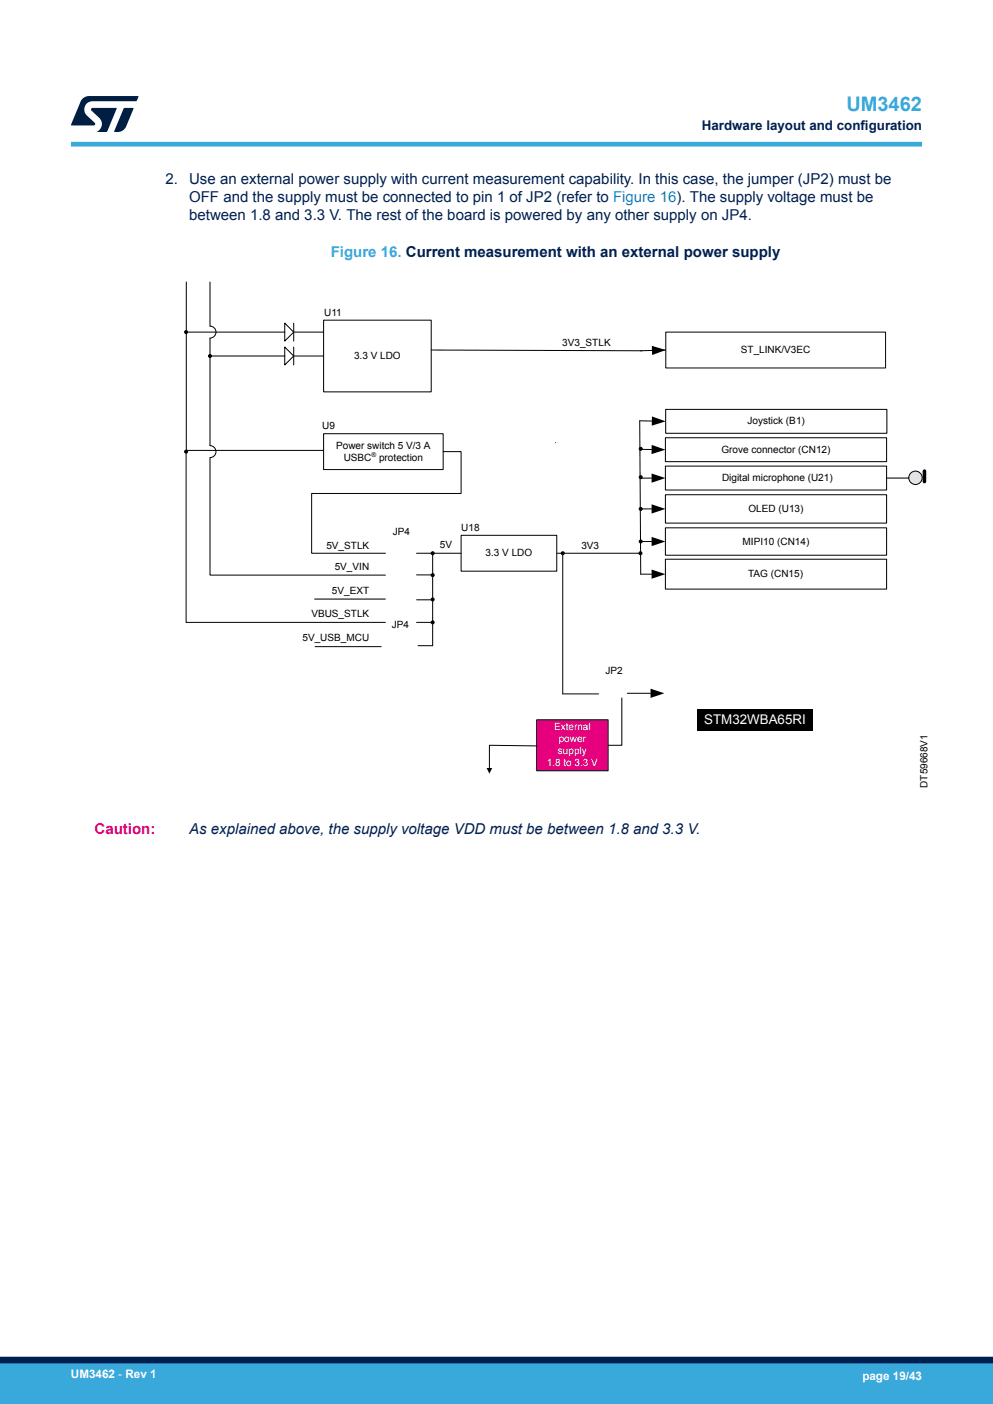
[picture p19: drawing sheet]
<svg xmlns="http://www.w3.org/2000/svg" width="210mm" height="297mm" viewBox="0 0 210 297" stroke-linecap="round" stroke-linejoin="round" font-family="sans-serif">
<defs><g id="words">
<text font-size="4.2" fill="#39a9dc" x="179" y="23.5">UM3462</text>
<g font-size="3.2" fill="#002052">
<text x="35" y="38.8">2.</text>
<text x="40" y="38.8">Use an external power supply with current measurement capability. In this case, the jumper (JP2) must be</text>
<text x="40" y="46.4">between 1.8 and 3.3 V. The rest of the board is powered by any other supply on JP4.</text>
<text x="40" y="42.6">OFF and the supply must be connected to pin 1 of JP2 (refer to Figure 16). The supply voltage must be</text>
<text x="40" y="176.5">As explained above, the supply voltage VDD must be between 1.8 and 3.3 V.</text>
</g>
<text font-size="3.2" fill="#39a9dc" x="69.9" y="54.3">Figure 16. Current measurement with an external power supply</text>
<text font-size="3.2" fill="#d5007a" x="20" y="176.5">Caution:</text>
<text font-size="2.8" fill="#002052" x="148.4" y="27.5">Hardware layout and configuration</text>
<text font-size="2.8" fill="#fff" x="148.9" y="153.2">STM32WBA65RI</text>
<g font-size="2.5" fill="#fff">
<text x="15" y="291.6">UM3462 - Rev 1</text>
<text x="182.4" y="291.9">page 19/43</text>
</g>
<g font-size="2.1">
<text x="68.6" y="66.8">U11</text>
<text x="74.9" y="75.9">3.3 V LDO</text>
<text x="118.9" y="73.1">3V3_STLK</text>
<text x="156.7" y="74.7">ST_LINK/V3EC</text>
<text x="158.1" y="89.8">Joystick (B1)</text>
<text x="68.1" y="90.8">U9</text>
<text x="71.1" y="94.9">Power switch 5 V/3 A</text>
<text x="152.6" y="95.8">Grove connector (CN12)</text>
<text x="72.7" y="97.4">USBC</text>
<text x="80.2" y="97.4">protection</text>
<text x="152.7" y="101.8">Digital microphone (U21)</text>
<text x="83.1" y="113.1">JP4</text>
<text x="97.6" y="112.3">U18</text>
<text x="158.3" y="108.3">OLED (U13)</text>
<text x="69" y="116.1">5V_STLK</text>
<text x="93" y="115.9">5V</text>
<text x="102.7" y="117.7">3.3 V LDO</text>
<text x="122.9" y="116.1">3V3</text>
<text x="157.1" y="115.2">MIPI10 (CN14)</text>
<text x="70.2" y="125.6">5V_EXT</text>
<text x="70.8" y="120.7">5V_VIN</text>
<text x="158.2" y="122.1">TAG (CN15)</text>
<text x="65.9" y="130.5">VBUS_STLK</text>
<text x="64" y="135.5">5V_USB_MCU</text>
<text x="82.9" y="132.8">JP4</text>
<text x="128" y="142.5">JP2</text>
<text x="196.1" y="166.7" transform="rotate(-90 196.1 166.7)">DT59668V1</text>
</g>
<g font-size="2.1" fill="#fff">
<text x="124.3" y="147.7">Ammeter</text>
<text x="117.2" y="154.5">External</text>
<text x="118" y="159.5">supply</text>
<text x="118.2" y="157">power</text>
<text x="115.6" y="162.1">1.8 to 3.3 V</text>
</g>
<text font-size="1.4" x="78.6" y="96.7">®</text>
</g></defs>
<path d="M140.7 118.3h46.8v6.3h-46.8z" fill-rule="evenodd" fill="#fff" stroke="#000" stroke-width=".21"/>
<path d="M88.1 117h3.1" fill="none" stroke="#000" stroke-width=".21"/>
<g fill="#fff" stroke="#000" stroke-width=".21">
<path d="M140.7 111.7h46.8v5.8h-46.8z" fill-rule="evenodd"/>
<path d="M140.8 70.3h46.5v7.5h-46.5z" fill-rule="evenodd"/>
<path d="M140.7 98.6h46.8v5.1h-46.8z" fill-rule="evenodd"/>
</g>
<circle cx="193.6" cy="101.1" r="1.42" fill="#e6e6e6" stroke="#000" stroke-width=".21"/>
<path d="M195.5 99.7v2.2" fill="none" stroke="#000" stroke-width=".76"/>
<path d="M135.3 89l.2 32.5M117.4 117h18M135.7 107.7h2.1M192.2 101.1h-4.7" fill="none" stroke="#000" stroke-width=".21"/>
<path d="M137.8 106.7l2.9 1-2.9 .9z" fill="#000"/>
<circle cx="135.4" cy="117" r=".32" fill="#000" stroke="#000" stroke-width=".21"/>
<path d="M97.5 113.2h20.2v7.6h-20.2z" fill-rule="evenodd" fill="#fff" stroke="#000" stroke-width=".21"/>
<path d="M140.8 74l-5.4 .2M91.2 117h6.3M119 117.4v29.4M88.1 131.7h3.1M88.1 121.6h3.1M88.1 126.9h3.1M137.8 121.5h-2.3" fill="none" stroke="#000" stroke-width=".21"/>
<g fill="#000" stroke="#000" stroke-width=".21">
<circle cx="91.5" cy="117" r=".32"/>
<circle cx="119" cy="117" r=".32"/>
<circle cx="91.5" cy="121.7" r=".32"/>
<circle cx="91.5" cy="131.7" r=".32"/>
<circle cx="91.5" cy="126.8" r=".32"/>
</g>
<path d="M137.9 73.2l2.9 .8-2.9 1.1zM137.8 120.5l2.9 1-2.9 .9z" fill="#000"/>
<g fill="#fff" stroke="#000" stroke-width=".21">
<path d="M68.4 91.7h25.3v7.6h-25.3z" fill-rule="evenodd"/>
<path d="M68.4 67.7h22.8v15.2h-22.8z" fill-rule="evenodd"/>
</g>
<g fill="none" stroke="#000" stroke-width=".21">
<path d="M39.4 70.3h20.8M44.4 69a1.27 1.27 0 0 1 1.3 1.3 1.27 1.27 0 0 1-1.3 1.2v22.8a1.26 1.26 0 0 1 1.3 1.2 1.26 1.26 0 0 1-1.3 1.3M44.4 75.3h15.8M62.1 70.2l-1.9-1.8v3.7l1.9-1.8M62.1 75.2l-1.9-1.8v3.8l1.9-1.8M62.1 75.3h6.3M62.1 70.3h6.3M62.1 68.4v3.7M62.1 73.4v3.8M91.2 74l44.6 .2M44.4 96.9v24.8h37.1M68.4 95.3h-29v36.4h42.1"/>
<path d="M93.7 95.5h3.8v8.9h-31.6v12.6h15.6M91.5 117v19.6M135.7 114.6h2.1M137.8 101.1h-2.1M66.5 126.7h15"/>
</g>
<path d="M137.8 100.2l2.9 .9-2.9 1zM137.8 113.6l2.9 1-2.9 .9z" fill="#000"/>
<g fill="#000" stroke="#000" stroke-width=".21">
<circle cx="39.4" cy="70.3" r=".32"/>
<circle cx="44.4" cy="75.3" r=".32"/>
<circle cx="39.4" cy="95.5" r=".32"/>
<circle cx="135.5" cy="107.7" r=".32"/>
<circle cx="135.5" cy="114.5" r=".32"/>
<circle cx="135.5" cy="100.9" r=".32"/>
</g>
<g fill="#fff" stroke="#000" stroke-width=".21">
<path d="M140.7 104.7h46.8v6h-46.8z" fill-rule="evenodd"/>
<path d="M140.7 92.6h46.8v5.1h-46.8z" fill-rule="evenodd"/>
</g>
<path d="M135.3 95.1h2.5" fill="none" stroke="#000" stroke-width=".21"/>
<path d="M137.8 94.1l2.9 1-2.9 1z" fill="#000"/>
<path d="M140.8 86.6h46.8v5.1h-46.8z" fill-rule="evenodd" fill="#fff" stroke="#000" stroke-width=".21"/>
<path d="M39.4 59.7v35.6M44.4 59.7v9.3M117.5 93.6v.1M135.3 89l2.6 .1M66.6 136.8h14M88.4 136.6h3.1M119 146.8h7.6M132.7 146.7h4.9" fill="none" stroke="#000" stroke-width=".21"/>
<g fill="#000">
<path d="M137.9 88.1l2.9 1-3 .9zM137.6 145.7l2.9 1-2.9 .9z"/>
<path d="M147.5 150.1h24.3v4.5h-24.3z" fill-rule="evenodd"/>
</g>
<circle cx="135.5" cy="94.9" r=".32" fill="#000" stroke="#000" stroke-width=".21"/>
<path d="M113.5 152.3h15.1v10.8h-15.1z" fill-rule="evenodd" fill="#e6007e" stroke="#000" stroke-width=".21"/>
<path d="M113.5 157.8l-10-.1v4.9M131.5 147.7v10h-2.9" fill="none" stroke="#000" stroke-width=".21"/>
<path d="M102.9 162.5h1.2l-.6 1.2z" fill="#000"/>
<path d="M15 30.5h180" fill="none" stroke="#39a9dc" stroke-width="1"/>
<g fill="#001e41">
<path d="M17.6 20.8l1.2-.5h10.4l.1 .1-.5 1h-9.2a1.74 1.74 0 0 0-1.6 1 1.74 1.74 0 0 0 .3 2l1.7 1.6 .1 .2-.1 .3h-5l2.1-5z"/>
<path d="M26.2 22.9h2.1l-1.6 3.9a1.92 1.92 0 0 1-1.8 1.1h-.7l-.1-.1z"/>
<path d="M19.4 22.9l5.2-.1 .1 .1-2.1 5h-2.1a1.85 1.85 0 0 0 .5-2.9l-1.6-1.6-.2-.2z"/>
</g>
<g fill="#39a9dc">
<path d="M0 288.4h210v8.6h-210z" fill-rule="evenodd"/>
<path d="M-.1 288.4h210.2v4.4h-210.2z" fill-rule="evenodd"/>
</g>
<path d="M0 287.7h210" fill="none" stroke="#002052" stroke-width="1.4"/>
<use href="#words"/>
</svg>
